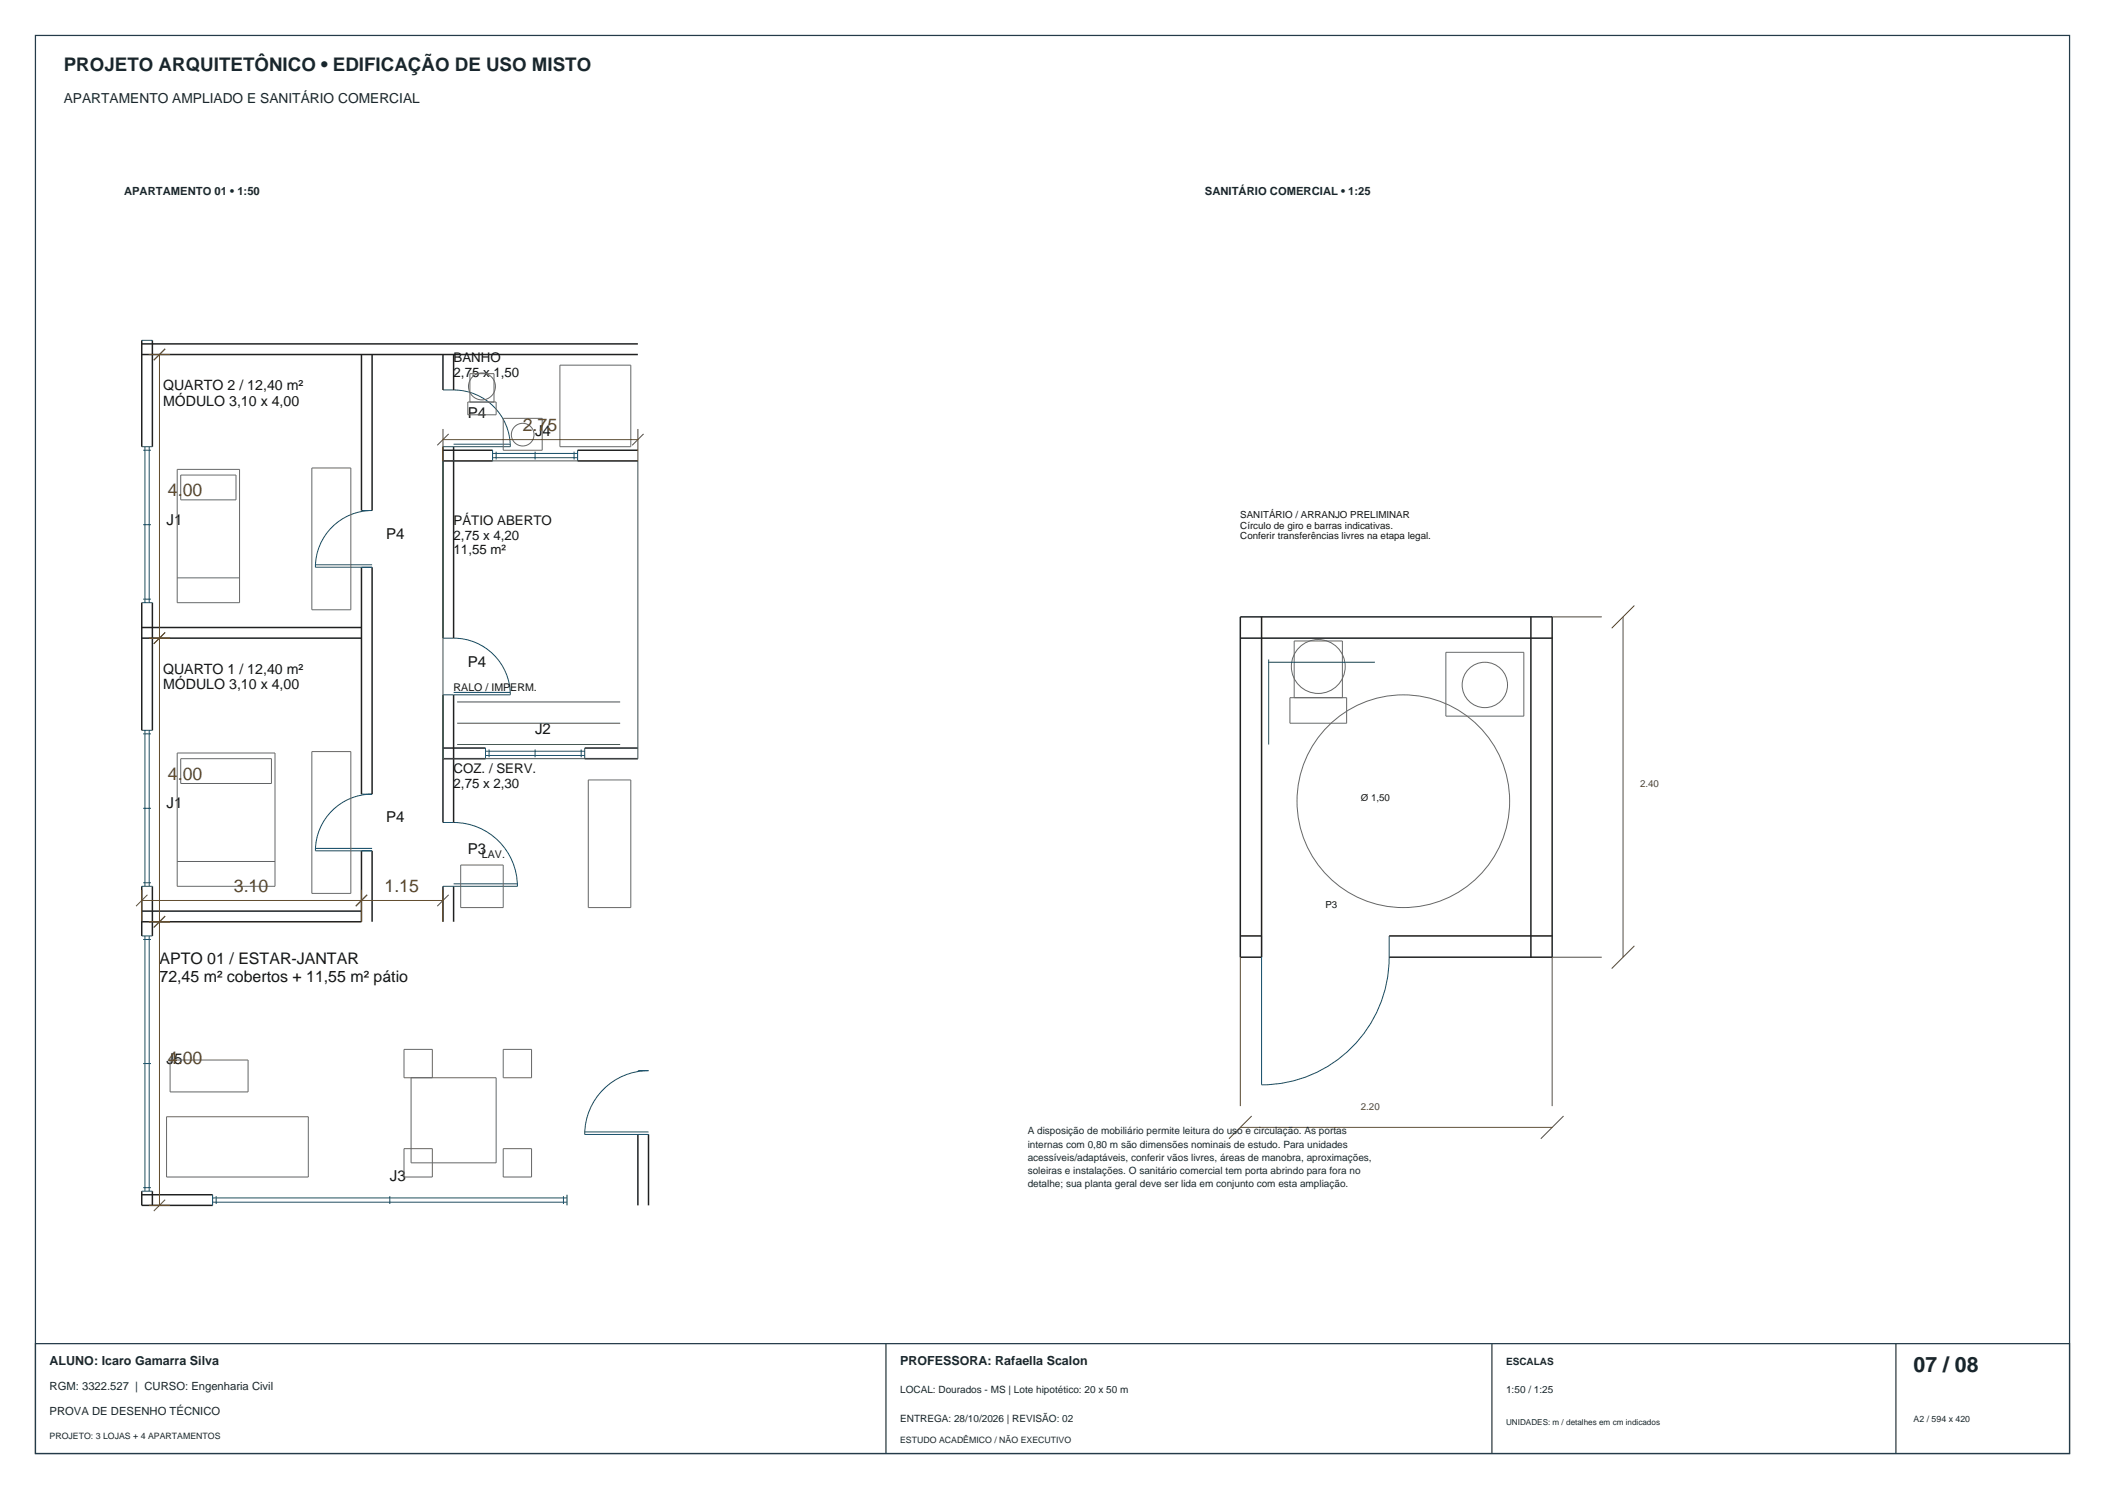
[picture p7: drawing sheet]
<svg xmlns="http://www.w3.org/2000/svg" width="594mm" height="420mm" viewBox="0 0 594 420" stroke-linecap="round" stroke-linejoin="round" font-family="sans-serif">
<defs><g id="words">
<text font-size="6" fill="#18262d" x="540" y="387">07 / 08</text>
<text font-size="5.3" fill="#18262d" x="18" y="20">PROJETO ARQUITETÔNICO • EDIFICAÇÃO DE USO MISTO</text>
<g font-size="5" fill="#624b28">
<text x="147.5" y="121.6">2.75</text>
<text x="47.4" y="140">4.00</text>
<text x="47.4" y="220">4.00</text>
<text x="66" y="251.6">3.10</text>
<text x="108.5" y="251.6">1.15</text>
<text x="47.4" y="300">4.00</text>
</g>
<g font-size="4.5" fill="#151515">
<text x="45" y="272">APTO 01 / ESTAR-JANTAR</text>
<text x="45" y="277">72,45 m² cobertos + 11,55 m² pátio</text>
</g>
<g font-size="4.2" fill="#151515">
<text x="132" y="118">P4</text>
<text x="151" y="123">J4</text>
<text x="47" y="148">J1</text>
<text x="109" y="152">P4</text>
<text x="132" y="188">P4</text>
<text x="151" y="207">J2</text>
<text x="47" y="228">J1</text>
<text x="109" y="232">P4</text>
<text x="132" y="241">P3</text>
<text x="47" y="300">J5</text>
<text x="110" y="333">J3</text>
</g>
<g font-size="4" fill="#151515">
<text x="46" y="110">QUARTO 2 / 12,40 m²</text>
<text x="46" y="114.5">MÓDULO 3,10 x 4,00</text>
<text x="46" y="190">QUARTO 1 / 12,40 m²</text>
<text x="46" y="194.5">MÓDULO 3,10 x 4,00</text>
</g>
<text font-size="3.9" fill="#18262d" x="18" y="29">APARTAMENTO AMPLIADO E SANITÁRIO COMERCIAL</text>
<g font-size="3.7" fill="#151515">
<text x="128" y="102">BANHO</text>
<text x="128" y="106.2">2,75 x 1,50</text>
<text x="128" y="148">PÁTIO ABERTO</text>
<text x="128" y="152.2">2,75 x 4,20</text>
<text x="128" y="156.4">11,55 m²</text>
<text x="128" y="218">COZ. / SERV.</text>
<text x="128" y="222.2">2,75 x 2,30</text>
</g>
<g font-size="3.5" fill="#18262d">
<text x="14" y="385">ALUNO: Icaro Gamarra Silva</text>
<text x="254" y="385">PROFESSORA: Rafaella Scalon</text>
</g>
<g font-size="3.2" fill="#18262d">
<text x="35" y="55">APARTAMENTO 01 • 1:50</text>
<text x="340" y="55">SANITÁRIO COMERCIAL • 1:25</text>
<text x="14" y="392">RGM: 3322.527 | CURSO: Engenharia Civil</text>
<text x="14" y="399">PROVA DE DESENHO TÉCNICO</text>
</g>
<g font-size="3" fill="#151515">
<text x="128" y="195">RALO / IMPERM.</text>
<text x="136" y="242">LAV.</text>
</g>
<g font-size="2.8" fill="#18262d">
<text x="290" y="320">A disposição de mobiliário permite leitura do uso e circulação. As portas</text>
<text x="290" y="323.7">internas com 0,80 m são dimensões nominais de estudo. Para unidades</text>
<text x="290" y="327.4">acessíveis/adaptáveis, conferir vãos livres, áreas de manobra, aproximações,</text>
<text x="290" y="331">soleiras e instalações. O sanitário comercial tem porta abrindo para fora no</text>
<text x="290" y="334.7">detalhe; sua planta geral deve ser lida em conjunto com esta ampliação.</text>
<text x="425" y="385">ESCALAS</text>
<text x="254" y="393">LOCAL: Dourados - MS | Lote hipotético: 20 x 50 m</text>
<text x="425" y="393">1:50 / 1:25</text>
<text x="254" y="401">ENTREGA: 28/10/2026 | REVISÃO: 02</text>
</g>
<g font-size="2.7" fill="#151515">
<text x="350" y="146">SANITÁRIO / ARRANJO PRELIMINAR</text>
<text x="350" y="149.1">Círculo de giro e barras indicativas.</text>
<text x="350" y="152.2">Conferir transferências livres na etapa legal.</text>
<text x="384" y="226">Ø 1,50</text>
<text x="374" y="256">P3</text>
</g>
<g font-size="2.7" fill="#624b28">
<text x="462.8" y="222">2.40</text>
<text x="384" y="313.2">2.20</text>
</g>
<g font-size="2.5" fill="#18262d">
<text x="540" y="401">A2 / 594 x 420</text>
<text x="14" y="406">PROJETO: 3 LOJAS + 4 APARTAMENTOS</text>
<text x="254" y="407">ESTUDO ACADÊMICO / NÃO EXECUTIVO</text>
</g>
<text font-size="2.3" fill="#18262d" x="425" y="402">UNIDADES: m / detalhes em cm indicados</text>
</g></defs>
<path d="M10 10h574v400h-574zM10 379h574v31h-574zM250 379v31M421 379v31M535 379v31" fill="none" stroke="#243b49" stroke-width=".35"/>
<g fill="none" stroke="#202020" stroke-width=".42">
<path d="M40 96v30M40 100h140M40 97h140M43 96v30M102 100v44M105 100v44M125 100v10M128 100v10M125 126v54M125 130h14M125 127h14M128 126v54"/>
<path d="M163 130h17M163 127h17M102 160v64M105 160v64M40 170v36M40 180h62M40 177h62M43 170v36M350 180h88M356 174v96h-6v-96h88v96h-46M432 174v96M125 196v36"/>
<path d="M128 196v36M125 214h12M125 211h12M165 214h15M165 211h15M102 240v20h-62M105 240v20M40 250v14M40 257h62M43 250v14M125 250v10M128 250v10"/>
<path d="M350 264h6M392 264h46M180 320v20M183 320v20M40 336v4h20M40 337h20M43 336v4"/>
</g>
<g fill="none" stroke="#154e69" stroke-width=".28">
<path d="M40 96h3M125 110a17.4 17.4 0 0 1 13.2 3.7 16 16 0 0 1 5.8 12.3h-19M40 126h3M40.4 127h2.2M40.9 126v44M42.1 126v44M128 125.3h16M139 127v3M139 129.1h24M139 127.9h24M140 127.4v2.2M151 127.4v2.2"/>
<path d="M162 127.4v2.2M163 127v3M40.4 148h2.2M89 159.3h16M102 144h3a16 16 0 0 0-16 16h16M40 170h3M40.4 169h2.2M125 180a17.4 17.4 0 0 1 13.2 3.7 16 16 0 0 1 5.8 12.3h-19M128 195.3h16M358 186v24M358 186.8h30M40 206h3"/>
<path d="M40.4 207h2.2M40.9 206v44M42.1 206v44M137 211v3M137 213.1h28M137 211.9h28M138 211.4v2.2M151 211.4v2.2M164 211.4v2.2M165 211v3M40.4 228h2.2M89 239.3h16"/>
<path d="M102 224h3a16 16 0 0 0-16 16h16M125 232a19.3 19.3 0 0 1 15.1 4.7 18 18 0 0 1 5.9 13.3h-21M40 250h3M40.4 249h2.2M128 249.3h18M40 264h3M40.4 265h2.2M40.9 264v72M42.1 264v72M356 264v42a36 36 0 0 0 36-36v-6M40.4 300h2.2M165 319.3h18"/>
<path d="M180 302h3a18 18 0 0 0-18 18h18M40 336h3M40.4 335h2.2M60 337v3M60 339.1h100M60 337.9h100M61 337.4v2.2M110 337.4v2.2M159 337.4v2.2M160 337v3"/>
</g>
<g fill="none" stroke="#666" stroke-width=".28">
<path d="M132 113.4h8v3.6h-8zM132.6 113.4v-8h6.8v8M142 118h11v9h-11zM158 103h20v23h-20zM50 132.4h17.6v37.6h-17.6zM51 134h15.6v7h-15.6zM88 132h11v40h-11zM50 163h17.6M364 196.8h16v7.2h-16zM365.2 196.8v-16h13.6v16M408 184h22v18h-22zM50 212.4h27.6v37.6h-27.6z"/>
<path d="M51 214h25.6v7h-25.6zM88 212h11v40h-11zM166 220h12v36h-12zM50 243h27.6M130 244h12v12h-12zM48 299h22v9h-22zM142 296h8v8h-8zM47 315h40v17h-40zM116 304v24h24v-24h-26v-8h8v8M114 324h8v8h-8zM142 324h8v8h-8z"/>
<circle cx="136" cy="109" r="3.8"/>
<circle cx="147.5" cy="122.6" r="3.2"/>
<circle cx="372" cy="188" r="7.6"/>
<circle cx="419" cy="193.2" r="6.4"/>
<circle cx="396" cy="226" r="30"/>
</g>
<path d="M125 130h55v84h-55zM129 198h46M129 210h46M129 204h46" fill="none" stroke="#3c6944" stroke-width=".28"/>
<g fill="none" stroke="#624b28" stroke-width=".28">
<path d="M42 100h6M45 100v240M46.6 98.4l-3.2 3.2M125 121v9M125 124h55M126.6 122.4l-3.2 3.2M180 121v9M181.6 122.4l-3.2 3.2M42 180h6M46.6 178.4l-3.2 3.2M438 174h14M458 174v96"/>
<path d="M461.2 170.8l-6.4 6.4M40 251v9M40 254h85M41.6 252.4l-3.2 3.2M42 260h6M46.6 258.4l-3.2 3.2M102 251v9M103.6 252.4l-3.2 3.2M125 251v9M126.6 252.4l-3.2 3.2M350 270v42M452 270h-14v42"/>
<path d="M461.2 266.8l-6.4 6.4M350 318h88M353.2 314.8l-6.4 6.4M441.2 314.8l-6.4 6.4M42 340h6M46.6 338.4l-3.2 3.2"/>
</g>
<use href="#words"/>
</svg>
